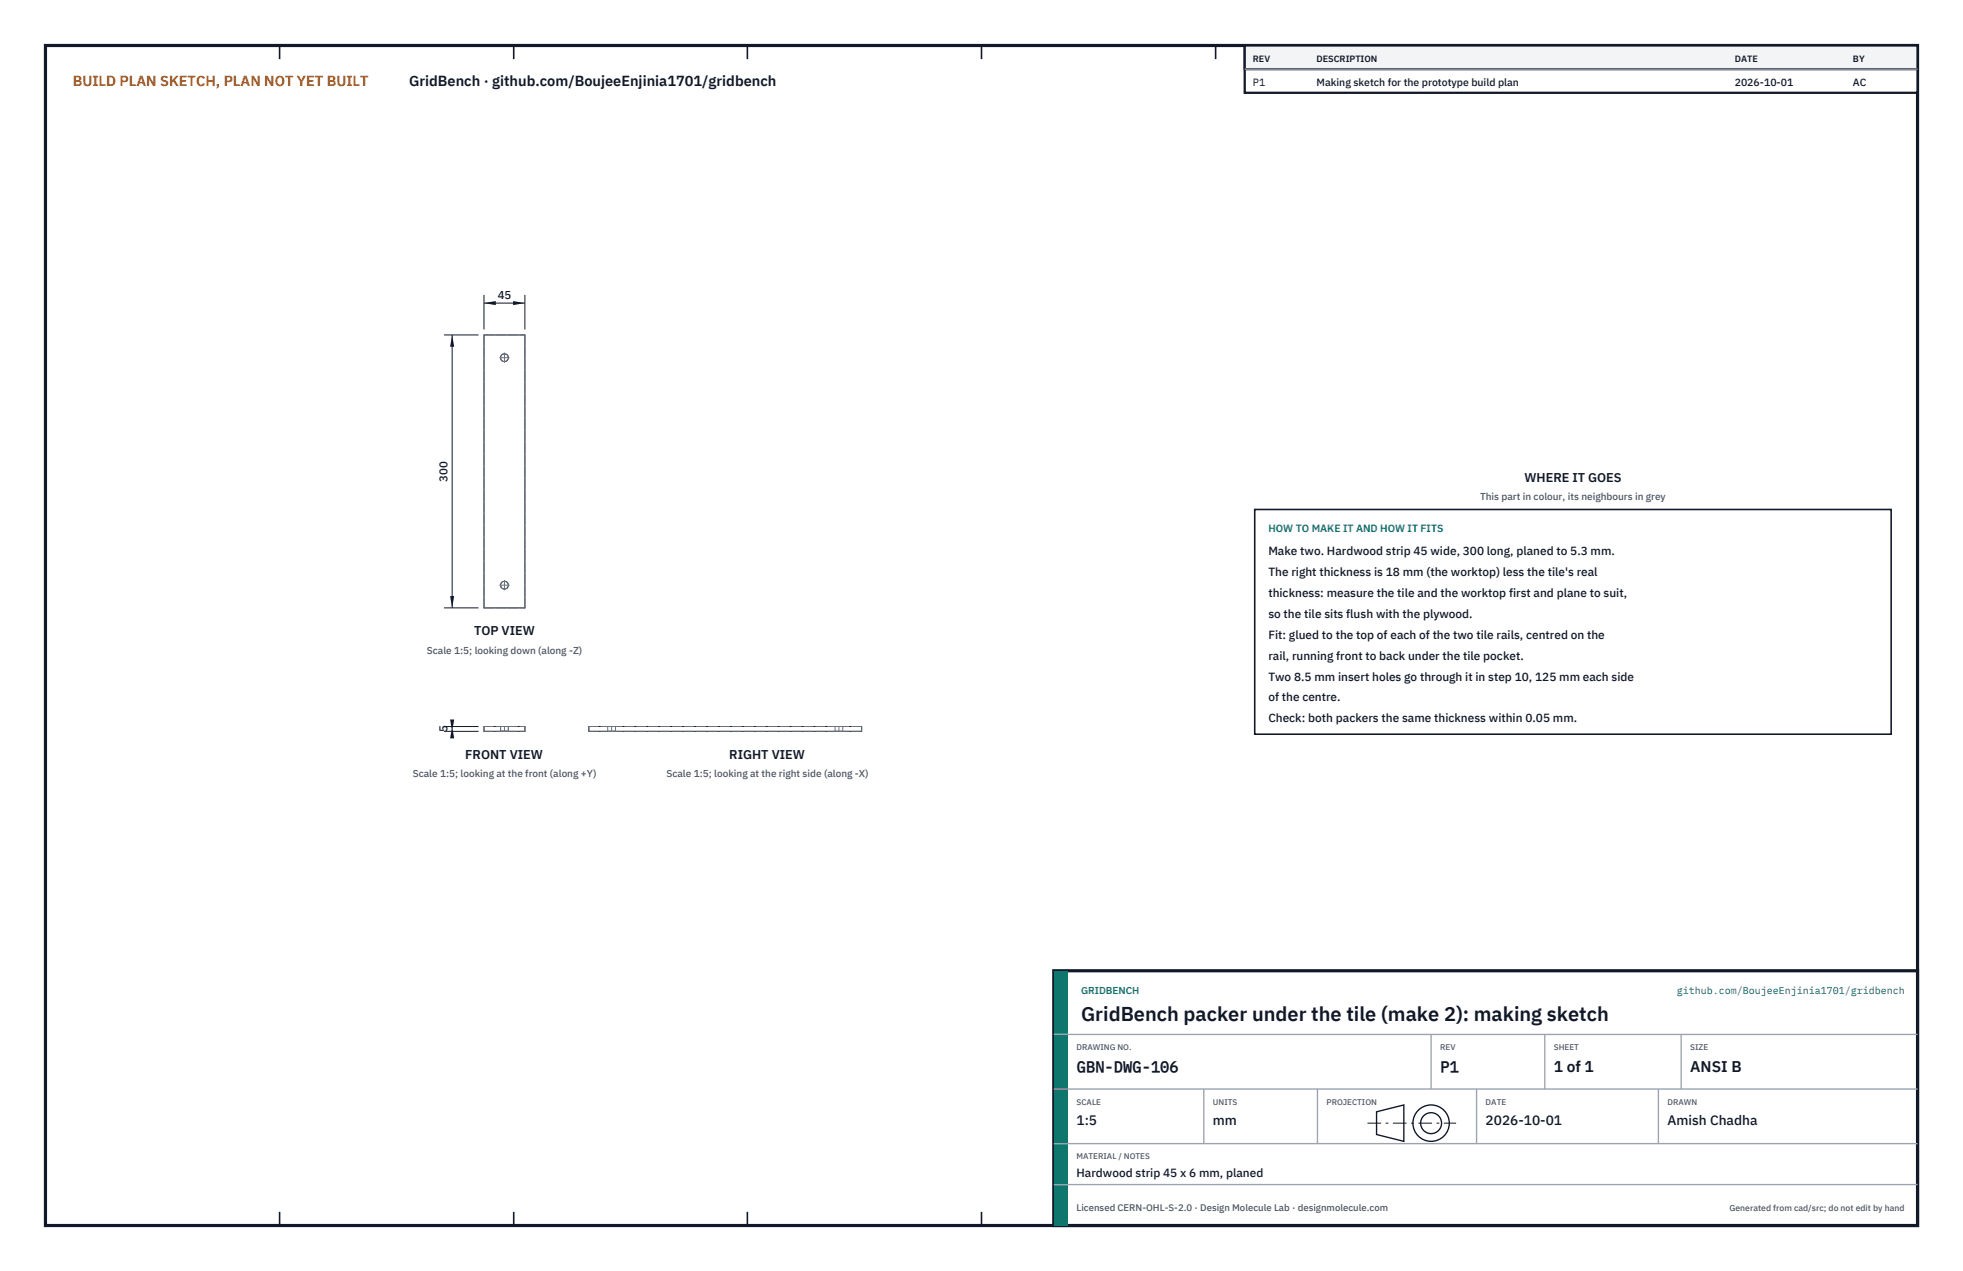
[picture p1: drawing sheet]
<svg xmlns="http://www.w3.org/2000/svg" width="432mm" height="279mm" viewBox="0 0 432 279" stroke-linecap="round" stroke-linejoin="round" font-family="sans-serif">
<defs><g id="words">
<text font-size="4.4" fill="#111827" x="237.8" y="224.4">GridBench packer under the tile (make 2): making sketch</text>
<g font-size="3.4" fill="#111827">
<text x="236.8" y="235.6">GBN-DWG-106</text>
<text x="316.8" y="235.6">P1</text>
<text x="341.8" y="235.6">1 of 1</text>
<text x="371.8" y="235.6">ANSI B</text>
</g>
<text font-size="3.2" fill="#b45309" x="16" y="19">BUILD PLAN SKETCH, PLAN NOT YET BUILT</text>
<text font-size="3.2" fill="#111827" x="90" y="19">GridBench · github.com/BoujeeEnjinia1701/gridbench</text>
<g font-size="3" fill="#111827">
<text x="236.8" y="247.2">1:5</text>
<text x="266.8" y="247.2">mm</text>
<text x="326.8" y="247.2">2026-10-01</text>
<text x="366.8" y="247.2">Amish Chadha</text>
</g>
<g font-size="2.8" fill="#111827">
<text x="335.3" y="106">WHERE IT GOES</text>
<text x="104.3" y="139.7">TOP VIEW</text>
<text x="102.3" y="166.8">FRONT VIEW</text>
<text x="160.4" y="166.8">RIGHT VIEW</text>
</g>
<g font-size="2.6" fill="#111827">
<text x="279" y="122">Make two. Hardwood strip 45 wide, 300 long, planed to 5.3 mm.</text>
<text x="279" y="126.6">The right thickness is 18 mm (the worktop) less the tile's real</text>
<text x="279" y="131.2">thickness: measure the tile and the worktop first and plane to suit,</text>
<text x="279" y="135.8">so the tile sits flush with the plywood.</text>
<text x="279" y="140.4">Fit: glued to the top of each of the two tile rails, centred on the</text>
<text x="279" y="145">rail, running front to back under the tile pocket.</text>
<text x="279" y="149.6">Two 8.5 mm insert holes go through it in step 10, 125 mm each side</text>
<text x="279" y="154.2">of the centre.</text>
<text x="279" y="158.8">Check: both packers the same thickness within 0.05 mm.</text>
<text x="236.8" y="258.8">Hardwood strip 45 x 6 mm, planed</text>
</g>
<g font-size="2.5" fill="#111827">
<text x="109.5" y="65.6">45</text>
<text x="98.5" y="105.9" transform="rotate(-90 98.5 105.9)">300</text>
<text x="98.5" y="161" transform="rotate(-90 98.5 161)">5</text>
</g>
<g font-size="2.3" fill="#111827">
<text x="275.6" y="18.8">P1</text>
<text x="289.6" y="18.8">Making sketch for the prototype build plan</text>
<text x="381.6" y="18.8">2026-10-01</text>
<text x="407.6" y="18.8">AC</text>
</g>
<text font-size="2.3" fill="#0f766e" x="279" y="117">HOW TO MAKE IT AND HOW IT FITS</text>
<g font-size="2.2" fill="#4b5563">
<text x="325.6" y="110">This part in colour, its neighbours in grey</text>
<text x="93.9" y="143.7">Scale 1:5; looking down (along -Z)</text>
<text x="90.8" y="170.8">Scale 1:5; looking at the front (along +Y)</text>
<text x="146.6" y="170.8">Scale 1:5; looking at the right side (along -X)</text>
</g>
<g font-size="2.2" fill="#0f766e">
<text x="237.8" y="218.4">GRIDBENCH</text>
<text x="368.8" y="218.4">github.com/BoujeeEnjinia1701/gridbench</text>
</g>
<text font-size="2.1" fill="#4b5563" x="236.8" y="266.2">Licensed CERN-OHL-S-2.0 · Design Molecule Lab · designmolecule.com</text>
<g font-size="2" fill="#111827">
<text x="275.6" y="13.6">REV</text>
<text x="289.6" y="13.6">DESCRIPTION</text>
<text x="381.6" y="13.6">DATE</text>
<text x="407.6" y="13.6">BY</text>
</g>
<text font-size="1.9" fill="#4b5563" x="380.4" y="266.2">Generated from cad/src; do not edit by hand</text>
<g font-size="1.8" fill="#4b5563">
<text x="236.8" y="230.8">DRAWING NO.</text>
<text x="316.8" y="230.8">REV</text>
<text x="341.8" y="230.8">SHEET</text>
<text x="371.8" y="230.8">SIZE</text>
<text x="236.8" y="242.8">SCALE</text>
<text x="266.8" y="242.8">UNITS</text>
<text x="291.8" y="242.8">PROJECTION</text>
<text x="326.8" y="242.8">DATE</text>
<text x="366.8" y="242.8">DRAWN</text>
<text x="236.8" y="254.8">MATERIAL / NOTES</text>
</g>
</g></defs>
<path d="M10 10h411.8v259.4h-411.8z" fill="none" stroke="#111827" stroke-width=".7" stroke-linecap="butt"/>
<g fill="none" stroke="#111827" stroke-width=".35">
<path d="M61.5 10v3M113 10v3M164.4 10v3M215.9 10v3M267.4 10v3M318.9 10v3M370.3 10v3M61.5 266.4v3M113 266.4v3M164.4 266.4v3M215.9 266.4v3M267.4 266.4v3"/>
<path d="M318.9 266.4v3M370.3 266.4v3"/>
</g>
<g fill="none" stroke="#111727" stroke-width=".22">
<path d="M106.5 73.6h9v60h-9zM106.5 159.7h9v1.1h-9zM129.5 159.7h60v1.1h-60z"/>
<circle cx="111" cy="78.6" r=".86"/>
<circle cx="111" cy="128.6" r=".86"/>
</g>
<g fill="none" stroke="#6a7180" stroke-width=".22" stroke-dasharray="2.1 .5">
<path d="M106.5 73.6h9M106.5 133.6v-60M106.5 133.6h9M115.5 133.6v-60M106.5 159.7h9M110.1 159.7h1.7M111.8 159.7h-1.7M129.5 159.7h60M133.7 159.7h.8M134.5 159.7h.9M135.4 159.7h-1.7M183.7 159.7h.8"/>
<path d="M184.5 159.7h.9M185.4 159.7h-1.7M106.5 160.8v-1.1M106.5 160.8h9M110.1 160.8h1.7M110.1 160.8v-1.1M111.8 160.8h-1.7M111.8 160.8v-1.1M115.5 160.8v-1.1M129.5 160.8v-1.1M129.5 160.8h60M133.7 160.8h.8"/>
<path d="M133.7 160.8v-1.1M134.5 160.8h.9M135.4 160.8h-1.7M135.4 160.8v-1.1M183.7 160.8h.8M183.7 160.8v-1.1M184.5 160.8h.9M185.4 160.8h-1.7M185.4 160.8v-1.1M189.5 160.8v-1.1"/>
<circle cx="111" cy="78.6" r=".86"/>
<circle cx="111" cy="128.6" r=".86"/>
</g>
<path d="M109.9 78.6h2.1M111 79.7v-2.1M109.9 128.6h2.1M111 129.7v-2.1M111 160.8v-1.1M134.5 160.8v-1.1M184.5 160.8v-1.1" fill="none" stroke="#6a7180" stroke-width=".22" stroke-dasharray="4.2 .5 0 .5"/>
<path d="M106.5 64.8v7.6M106.5 66.6h9M115.5 64.8v7.6" fill="none" stroke="#111827" stroke-width=".22"/>
<path d="M106.5 66.6l2.6-.4v.9zM112.9 66.2v.9l2.6-.5z" fill="#111827"/>
<path d="M97.7 73.6h7.6M99.5 73.6v60M97.7 133.6h7.6" fill="none" stroke="#111827" stroke-width=".22"/>
<path d="M99.5 73.6l-.5 2.6h.9zM99 131h.9l-.4 2.6z" fill="#111827"/>
<path d="M97.7 159.7h7.6M99.5 159.7v1.1M97.7 160.8h7.6" fill="none" stroke="#111827" stroke-width=".22"/>
<path d="M99.5 159.7l-.5 2.6h.9zM99 158.2h.9l-.4 2.6z" fill="#111827"/>
<path d="M276 112h140v49.4h-140z" fill="#fff" stroke="#111827" stroke-width=".35"/>
<path d="M273.8 10h148v10.4h-148z" fill="#fff" stroke="#111827" stroke-width=".5"/>
<path d="M273.8 10h148v5.2h-148z" fill="#f3f4f6" stroke="#111827" stroke-width=".5"/>
<path d="M273.8 15.2h148" fill="none" stroke="#9ca3af" stroke-width=".3"/>
<path d="M231.8 213.4h190v56h-190z" fill="#fff" stroke="#111827" stroke-width=".7" stroke-linecap="butt"/>
<path d="M231.8 213.4h3v56h-3z" fill="#0f766e"/>
<path d="M231.8 227.4h190M231.8 239.4h190M264.8 239.4v12M289.8 239.4v12M314.8 227.4v12M324.8 239.4v12M339.8 227.4v12M364.8 239.4v12M369.8 227.4v12M231.8 251.4h190M231.8 260.4h190" fill="none" stroke="#9ca3af" stroke-width=".3"/>
<g fill="none" stroke="#111827" stroke-width=".3">
<path d="M302.8 244.4l6-1.5v8l-6-1.5z"/>
<circle cx="314.8" cy="246.9" r="4"/>
<circle cx="314.8" cy="246.9" r="2.3"/>
</g>
<path d="M300.8 246.9h19.5" fill="none" stroke="#111827" stroke-width=".22" stroke-dasharray="3 1 .6 1" stroke-linecap="butt"/>
<use href="#words"/>
</svg>
